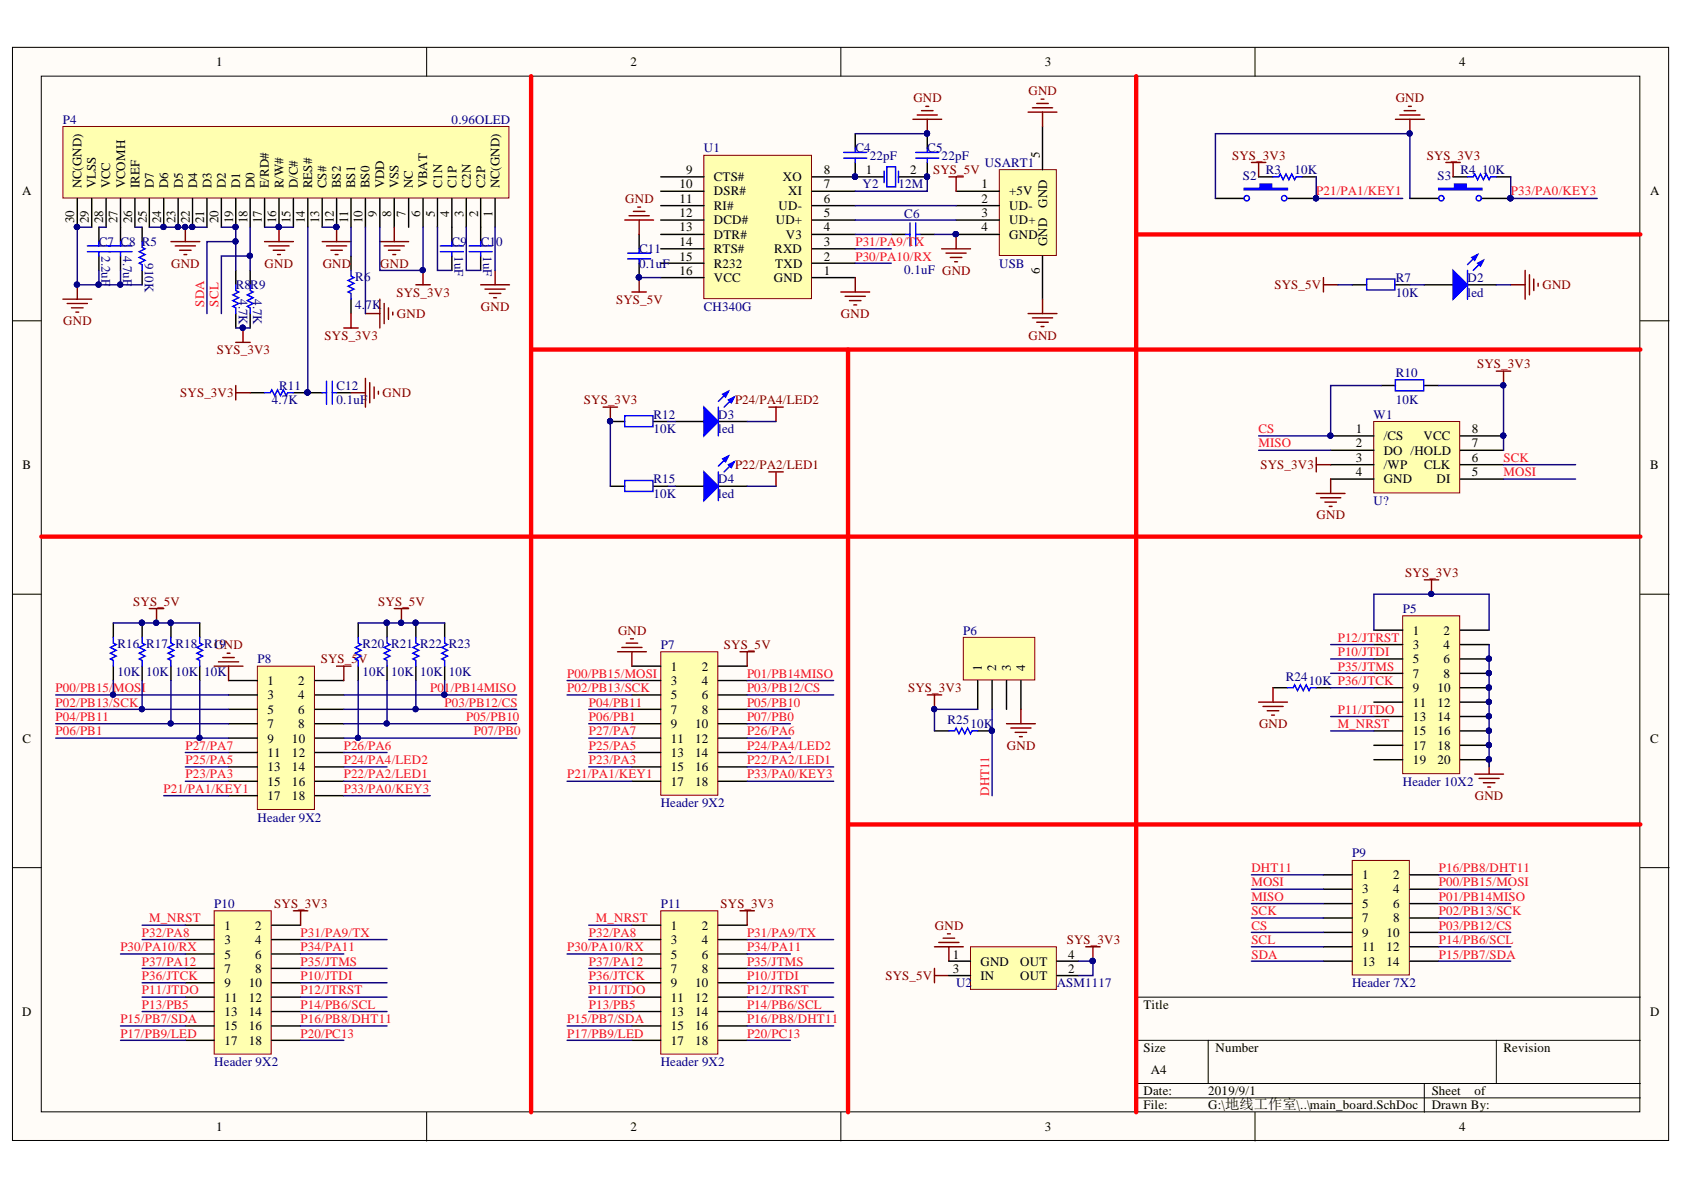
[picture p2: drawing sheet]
<svg xmlns="http://www.w3.org/2000/svg" width="297mm" height="210mm" viewBox="0 0 297 210" stroke-linecap="round" stroke-linejoin="round" font-family="sans-serif">
<defs><g id="words">
<g font-size="2.3">
<text x="38.1" y="11.7">1</text>
<text x="111.2" y="11.7">2</text>
<text x="184.3" y="11.7">3</text>
<text x="257.4" y="11.7">4</text>
<text x="183.4" y="27.9" transform="rotate(-90 183.4 27.9)">5</text>
<text x="3.9" y="34.5">A</text>
<text x="14.4" y="33.2" transform="rotate(-90 14.4 33.2)">NC(GND)</text>
<text x="16.9" y="33.2" transform="rotate(-90 16.9 33.2)">VLSS</text>
<text x="19.5" y="33.2" transform="rotate(-90 19.5 33.2)">VCC</text>
<text x="22.1" y="33.2" transform="rotate(-90 22.1 33.2)">VCOMH</text>
<text x="24.6" y="33.2" transform="rotate(-90 24.6 33.2)">IREF</text>
<text x="27.1" y="33.2" transform="rotate(-90 27.1 33.2)">D7</text>
<text x="29.7" y="33.2" transform="rotate(-90 29.7 33.2)">D6</text>
<text x="32.2" y="33.2" transform="rotate(-90 32.2 33.2)">D5</text>
<text x="34.8" y="33.2" transform="rotate(-90 34.8 33.2)">D4</text>
<text x="37.3" y="33.2" transform="rotate(-90 37.3 33.2)">D3</text>
<text x="39.8" y="33.2" transform="rotate(-90 39.8 33.2)">D2</text>
<text x="42.4" y="33.2" transform="rotate(-90 42.4 33.2)">D1</text>
<text x="44.9" y="33.2" transform="rotate(-90 44.9 33.2)">D0</text>
<text x="47.4" y="33.2" transform="rotate(-90 47.4 33.2)">E/RD#</text>
<text x="50" y="33.2" transform="rotate(-90 50 33.2)">R/W#</text>
<text x="52.5" y="33.2" transform="rotate(-90 52.5 33.2)">D/C#</text>
<text x="55.1" y="33.2" transform="rotate(-90 55.1 33.2)">RES#</text>
<text x="57.6" y="33.2" transform="rotate(-90 57.6 33.2)">CS#</text>
<text x="60.1" y="33.2" transform="rotate(-90 60.1 33.2)">BS2</text>
<text x="62.7" y="33.2" transform="rotate(-90 62.7 33.2)">BS1</text>
<text x="65.2" y="33.2" transform="rotate(-90 65.2 33.2)">BS0</text>
<text x="67.7" y="33.2" transform="rotate(-90 67.7 33.2)">VDD</text>
<text x="70.3" y="33.2" transform="rotate(-90 70.3 33.2)">VSS</text>
<text x="72.8" y="33.2" transform="rotate(-90 72.8 33.2)">NC</text>
<text x="75.4" y="33.2" transform="rotate(-90 75.4 33.2)">VBAT</text>
<text x="78" y="33.2" transform="rotate(-90 78 33.2)">C1N</text>
<text x="80.5" y="33.2" transform="rotate(-90 80.5 33.2)">C1P</text>
<text x="83" y="33.2" transform="rotate(-90 83 33.2)">C2N</text>
<text x="85.6" y="33.2" transform="rotate(-90 85.6 33.2)">C2P</text>
<text x="88.1" y="33.2" transform="rotate(-90 88.1 33.2)">NC(GND)</text>
<text x="119.8" y="33.2">10</text>
<text x="119.8" y="35.7">11</text>
<text x="121" y="30.7">9</text>
<text x="125.9" y="31.9">CTS#</text>
<text x="125.9" y="34.5">DSR#</text>
<text x="138.1" y="31.9">XO</text>
<text x="139" y="34.5">XI</text>
<text x="145.3" y="35.7">6</text>
<text x="145.3" y="33.2">7</text>
<text x="145.3" y="30.7">8</text>
<text x="152.7" y="30.7">1</text>
<text x="160.5" y="30.7">2</text>
<text x="173.1" y="35.7">2</text>
<text x="173.1" y="33.2">1</text>
<text x="178" y="34.5">+5V</text>
<text x="291.1" y="34.5">A</text>
<text x="13.1" y="39.3" transform="rotate(-90 13.1 39.3)">30</text>
<text x="15.6" y="39.3" transform="rotate(-90 15.6 39.3)">29</text>
<text x="18.2" y="39.3" transform="rotate(-90 18.2 39.3)">28</text>
<text x="20.7" y="39.3" transform="rotate(-90 20.7 39.3)">27</text>
<text x="23.3" y="39.3" transform="rotate(-90 23.3 39.3)">26</text>
<text x="25.9" y="39.3" transform="rotate(-90 25.9 39.3)">25</text>
<text x="28.4" y="39.3" transform="rotate(-90 28.4 39.3)">24</text>
<text x="31" y="39.3" transform="rotate(-90 31 39.3)">23</text>
<text x="33.5" y="39.3" transform="rotate(-90 33.5 39.3)">22</text>
<text x="36" y="39.3" transform="rotate(-90 36 39.3)">21</text>
<text x="38.6" y="39.3" transform="rotate(-90 38.6 39.3)">20</text>
<text x="41.1" y="39.3" transform="rotate(-90 41.1 39.3)">19</text>
<text x="43.6" y="39.3" transform="rotate(-90 43.6 39.3)">18</text>
<text x="46.2" y="39.3" transform="rotate(-90 46.2 39.3)">17</text>
<text x="48.7" y="39.3" transform="rotate(-90 48.7 39.3)">16</text>
<text x="51.3" y="39.3" transform="rotate(-90 51.3 39.3)">15</text>
<text x="53.8" y="39.3" transform="rotate(-90 53.8 39.3)">14</text>
<text x="56.3" y="39.3" transform="rotate(-90 56.3 39.3)">13</text>
<text x="58.9" y="39.3" transform="rotate(-90 58.9 39.3)">12</text>
<text x="61.4" y="39.3" transform="rotate(-90 61.4 39.3)">11</text>
<text x="63.9" y="39.3" transform="rotate(-90 63.9 39.3)">10</text>
<text x="66.5" y="38.2" transform="rotate(-90 66.5 38.2)">9</text>
<text x="69" y="38.2" transform="rotate(-90 69 38.2)">8</text>
<text x="71.5" y="38.2" transform="rotate(-90 71.5 38.2)">7</text>
<text x="74.1" y="38.2" transform="rotate(-90 74.1 38.2)">6</text>
<text x="76.7" y="38.2" transform="rotate(-90 76.7 38.2)">5</text>
<text x="79.2" y="38.2" transform="rotate(-90 79.2 38.2)">4</text>
<text x="81.8" y="38.2" transform="rotate(-90 81.8 38.2)">3</text>
<text x="84.3" y="38.2" transform="rotate(-90 84.3 38.2)">2</text>
<text x="86.9" y="38.2" transform="rotate(-90 86.9 38.2)">1</text>
<text x="119.8" y="38.3">12</text>
<text x="119.8" y="40.8">13</text>
<text x="125.9" y="37">RI#</text>
<text x="125.9" y="39.5">DCD#</text>
<text x="136.8" y="39.5">UD+</text>
<text x="137.3" y="37">UD-</text>
<text x="145.3" y="40.8">4</text>
<text x="145.3" y="38.3">5</text>
<text x="173.1" y="40.8">4</text>
<text x="173.1" y="38.3">3</text>
<text x="178" y="39.5">UD+</text>
<text x="178" y="37">UD-</text>
<text x="184.7" y="36.7" transform="rotate(-90 184.7 36.7)">GND</text>
<text x="119.8" y="43.4">14</text>
<text x="119.8" y="46">15</text>
<text x="125.9" y="42.1">DTR#</text>
<text x="125.9" y="44.7">RTS#</text>
<text x="125.9" y="47.2">R232</text>
<text x="136.6" y="44.7">RXD</text>
<text x="136.8" y="47.2">TXD</text>
<text x="138.6" y="42.1">V3</text>
<text x="145.3" y="46">2</text>
<text x="145.3" y="43.4">3</text>
<text x="178" y="42.1">GND</text>
<text x="184.7" y="43.4" transform="rotate(-90 184.7 43.4)">GND</text>
<text x="119.8" y="48.5">16</text>
<text x="125.9" y="49.8">VCC</text>
<text x="136.5" y="49.8">GND</text>
<text x="145.3" y="48.5">1</text>
<text x="183.4" y="48.3" transform="rotate(-90 183.4 48.3)">6</text>
<text x="239.2" y="76.4">1</text>
<text x="244.1" y="77.7">/CS</text>
<text x="251.1" y="77.7">VCC</text>
<text x="259.6" y="76.4">8</text>
<text x="4" y="82.7">B</text>
<text x="239.2" y="78.9">2</text>
<text x="239.2" y="81.5">3</text>
<text x="239.2" y="84">4</text>
<text x="244.1" y="80.2">DO /HOLD</text>
<text x="244.1" y="82.7">/WP</text>
<text x="251.2" y="82.7">CLK</text>
<text x="259.6" y="84">5</text>
<text x="259.6" y="81.5">6</text>
<text x="259.6" y="78.9">7</text>
<text x="291.1" y="82.7">B</text>
<text x="244.1" y="85.3">GND</text>
<text x="253.4" y="85.3">DI</text>
<text x="249.2" y="112">1</text>
<text x="254.6" y="112">2</text>
<text x="118.3" y="118.3">1</text>
<text x="123.8" y="118.3">2</text>
<text x="173.2" y="118.3" transform="rotate(-90 173.2 118.3)">1</text>
<text x="175.7" y="118.3" transform="rotate(-90 175.7 118.3)">2</text>
<text x="178.3" y="118.3" transform="rotate(-90 178.3 118.3)">3</text>
<text x="180.8" y="118.3" transform="rotate(-90 180.8 118.3)">4</text>
<text x="249.2" y="114.5">3</text>
<text x="249.2" y="117">5</text>
<text x="249.2" y="119.6">7</text>
<text x="254.6" y="114.5">4</text>
<text x="254.6" y="117">6</text>
<text x="254.6" y="119.6">8</text>
<text x="47.2" y="120.8">1</text>
<text x="47.2" y="123.4">3</text>
<text x="47.2" y="125.9">5</text>
<text x="52.6" y="120.8">2</text>
<text x="52.6" y="123.4">4</text>
<text x="52.6" y="125.9">6</text>
<text x="118.3" y="120.8">3</text>
<text x="118.3" y="123.4">5</text>
<text x="118.3" y="125.9">7</text>
<text x="123.8" y="120.8">4</text>
<text x="123.8" y="123.4">6</text>
<text x="123.8" y="125.9">8</text>
<text x="249.2" y="122.1">9</text>
<text x="249.2" y="124.6">11</text>
<text x="253.5" y="122.1">10</text>
<text x="253.5" y="124.6">12</text>
<text x="4" y="131">C</text>
<text x="47.2" y="128.4">7</text>
<text x="47.2" y="131">9</text>
<text x="51.5" y="131">10</text>
<text x="52.6" y="128.4">8</text>
<text x="118.3" y="128.4">9</text>
<text x="118.3" y="131">11</text>
<text x="122.6" y="128.4">10</text>
<text x="122.6" y="131">12</text>
<text x="249.2" y="127.2">13</text>
<text x="249.2" y="129.7">15</text>
<text x="253.5" y="127.2">14</text>
<text x="253.5" y="129.7">16</text>
<text x="291.1" y="131">C</text>
<text x="47.2" y="133.5">11</text>
<text x="47.2" y="136">13</text>
<text x="51.5" y="133.5">12</text>
<text x="51.5" y="136">14</text>
<text x="118.3" y="133.5">13</text>
<text x="118.3" y="136">15</text>
<text x="122.6" y="133.5">14</text>
<text x="122.6" y="136">16</text>
<text x="249.2" y="132.2">17</text>
<text x="249.2" y="134.8">19</text>
<text x="253.5" y="132.2">18</text>
<text x="253.5" y="134.8">20</text>
<text x="47.2" y="138.6">15</text>
<text x="47.2" y="141.1">17</text>
<text x="51.5" y="138.6">16</text>
<text x="51.5" y="141.1">18</text>
<text x="118.3" y="138.6">17</text>
<text x="122.6" y="138.6">18</text>
<text x="240.3" y="155.1">1</text>
<text x="245.8" y="155.1">2</text>
<text x="240.3" y="157.6">3</text>
<text x="240.3" y="160.1">5</text>
<text x="245.8" y="157.6">4</text>
<text x="245.8" y="160.1">6</text>
<text x="39.6" y="164">1</text>
<text x="39.6" y="166.5">3</text>
<text x="45" y="164">2</text>
<text x="45" y="166.5">4</text>
<text x="118.3" y="164">1</text>
<text x="118.3" y="166.5">3</text>
<text x="123.8" y="164">2</text>
<text x="123.8" y="166.5">4</text>
<text x="240.3" y="162.7">7</text>
<text x="240.3" y="165.3">9</text>
<text x="240.3" y="167.8">11</text>
<text x="244.6" y="165.3">10</text>
<text x="244.6" y="167.8">12</text>
<text x="245.8" y="162.7">8</text>
<text x="39.6" y="169.1">5</text>
<text x="39.6" y="171.6">7</text>
<text x="45" y="169.1">6</text>
<text x="45" y="171.6">8</text>
<text x="118.3" y="169.1">5</text>
<text x="118.3" y="171.6">7</text>
<text x="123.8" y="169.1">6</text>
<text x="123.8" y="171.6">8</text>
<text x="168" y="169.1">1</text>
<text x="168" y="171.6">3</text>
<text x="172.9" y="170.3">GND</text>
<text x="172.9" y="172.9">IN</text>
<text x="180" y="170.3">OUT</text>
<text x="180" y="172.9">OUT</text>
<text x="188.4" y="169.1">4</text>
<text x="188.4" y="171.6">2</text>
<text x="240.3" y="170.3">13</text>
<text x="244.6" y="170.3">14</text>
<text x="3.9" y="179.2">D</text>
<text x="39.6" y="174.1">9</text>
<text x="39.6" y="176.7">11</text>
<text x="39.6" y="179.2">13</text>
<text x="43.9" y="174.1">10</text>
<text x="43.9" y="176.7">12</text>
<text x="43.9" y="179.2">14</text>
<text x="118.3" y="174.1">9</text>
<text x="118.3" y="176.7">11</text>
<text x="118.3" y="179.2">13</text>
<text x="122.6" y="174.1">10</text>
<text x="122.6" y="176.7">12</text>
<text x="122.6" y="179.2">14</text>
<text x="201.7" y="177.9">Title</text>
<text x="291.1" y="179.2">D</text>
<text x="39.6" y="181.8">15</text>
<text x="39.6" y="184.3">17</text>
<text x="43.9" y="181.8">16</text>
<text x="43.9" y="184.3">18</text>
<text x="118.3" y="181.8">15</text>
<text x="118.3" y="184.3">17</text>
<text x="122.6" y="181.8">16</text>
<text x="122.6" y="184.3">18</text>
<text x="201.7" y="185.6">Size</text>
<text x="214.4" y="185.6">Number</text>
<text x="265.2" y="185.6">Revision</text>
<text x="203" y="189.4">A4</text>
<text x="201.7" y="193.2">Date:</text>
<text x="201.7" y="195.7">File:</text>
<text x="213.1" y="193.2">2019/9/1</text>
<text x="213.1" y="195.7">G:\地线工作室\..\main_board.SchDoc</text>
<text x="252.5" y="193.2">Sheet</text>
<text x="252.5" y="195.7">Drawn By:</text>
<text x="260.1" y="193.2">of</text>
<text x="38.1" y="199.5">1</text>
<text x="111.2" y="199.5">2</text>
<text x="184.3" y="199.5">3</text>
<text x="257.4" y="199.5">4</text>
</g>
<g font-size="2.3" fill="#800000">
<text x="181.4" y="16.7">GND</text>
<text x="161.1" y="18">GND</text>
<text x="246.2" y="18">GND</text>
<text x="217.3" y="28.1">SYS_3V3</text>
<text x="251.7" y="28.1">SYS_3V3</text>
<text x="110.3" y="35.7">GND</text>
<text x="164.6" y="30.7">SYS_5V</text>
<text x="30.2" y="47.2">GND</text>
<text x="46.7" y="47.2">GND</text>
<text x="56.9" y="47.2">GND</text>
<text x="67.1" y="47.2">GND</text>
<text x="69.9" y="52.3">SYS_3V3</text>
<text x="108.7" y="53.6">SYS_5V</text>
<text x="224.8" y="51">SYS_5V</text>
<text x="272.1" y="51">GND</text>
<text x="11.2" y="57.4">GND</text>
<text x="57.3" y="59.9">SYS_3V3</text>
<text x="70" y="56.1">GND</text>
<text x="84.8" y="54.8">GND</text>
<text x="148.3" y="56.1">GND</text>
<text x="181.4" y="59.9">GND</text>
<text x="38.2" y="62.4">SYS_3V3</text>
<text x="260.6" y="65">SYS_3V3</text>
<text x="31.8" y="70.1">SYS_3V3</text>
<text x="67.5" y="70.1">GND</text>
<text x="103" y="71.3">SYS_3V3</text>
<text x="129.6" y="71.3">P24/PA4/LED2</text>
<text x="129.6" y="82.7">P22/PA2/LED1</text>
<text x="222.3" y="82.7">SYS_3V3</text>
<text x="232.2" y="91.6">GND</text>
<text x="247.9" y="101.7">SYS_3V3</text>
<text x="23.5" y="106.9">SYS_5V</text>
<text x="66.7" y="106.9">SYS_5V</text>
<text x="109" y="112">GND</text>
<text x="56.6" y="117">SYS_5V</text>
<text x="127.7" y="114.5">SYS_5V</text>
<text x="160.2" y="122.1">SYS_3V3</text>
<text x="222.1" y="128.4">GND</text>
<text x="177.6" y="132.2">GND</text>
<text x="260.1" y="141.1">GND</text>
<text x="48.4" y="160.1">SYS_3V3</text>
<text x="127.1" y="160.1">SYS_3V3</text>
<text x="164.9" y="164">GND</text>
<text x="188.2" y="166.5">SYS_3V3</text>
<text x="156.2" y="172.9">SYS_5V</text>
</g>
<g font-size="2.3" fill="#000080">
<text x="11.1" y="21.8">P4</text>
<text x="79.7" y="21.8">0.96OLED</text>
<text x="124.2" y="26.9">U1</text>
<text x="150.9" y="26.9">C4</text>
<text x="153.4" y="28.1">22pF</text>
<text x="163.6" y="26.9">C5</text>
<text x="166.1" y="28.1">22pF</text>
<text x="173.7" y="29.4">USART1</text>
<text x="152.1" y="33.2">Y2</text>
<text x="158.5" y="33.2">12M</text>
<text x="219.2" y="31.7">S2</text>
<text x="223.3" y="30.7">R3</text>
<text x="228.3" y="30.7">10K</text>
<text x="253.5" y="31.7">S3</text>
<text x="257.6" y="30.7">R4</text>
<text x="261.4" y="30.7">10K</text>
<text x="159.5" y="38.5">C6</text>
<text x="17.4" y="43.4">C7 C8 R5</text>
<text x="17.9" y="45.1" transform="rotate(90 17.9 45.1)">2.2uF</text>
<text x="21.7" y="45.1" transform="rotate(90 21.7 45.1)">4.7uF</text>
<text x="25.5" y="46.4" transform="rotate(90 25.5 46.4)">910K</text>
<text x="79.7" y="43.4">C9</text>
<text x="80.2" y="45.1" transform="rotate(90 80.2 45.1)">1uF</text>
<text x="84.8" y="43.4">C1</text>
<text x="85.2" y="45.1" transform="rotate(90 85.2 45.1)">1uF</text>
<text x="87.5" y="43.4">0</text>
<text x="112.7" y="47.2">0.1uF</text>
<text x="112.7" y="44.7">C11</text>
<text x="176.2" y="47.2">USB</text>
<text x="41.6" y="51">R8R9</text>
<text x="42.1" y="52.8" transform="rotate(90 42.1 52.8)">4.7K</text>
<text x="44.7" y="52.8" transform="rotate(90 44.7 52.8)">4.7K</text>
<text x="62.7" y="49.5">R6</text>
<text x="159.5" y="48.3">0.1uF GND</text>
<text x="246.2" y="52.3">10K</text>
<text x="246.2" y="49.8">R7</text>
<text x="258.9" y="49.8">D2</text>
<text x="258.9" y="52.3">l</text>
<text x="259.6" y="52.3">ed</text>
<text x="62.7" y="54.6">4.7K</text>
<text x="124.2" y="54.8">CH340G</text>
<text x="48" y="71.3">4.7K</text>
<text x="49.2" y="68.8">R11</text>
<text x="59.4" y="71.3">0.1uF</text>
<text x="59.4" y="68.8">C12</text>
<text x="246.2" y="71.3">10K</text>
<text x="246.2" y="66.5">R10</text>
<text x="115.3" y="76.4">10K</text>
<text x="115.3" y="73.9">R12</text>
<text x="126.7" y="73.9">D3</text>
<text x="126.7" y="76.4">l</text>
<text x="127.4" y="76.4">ed</text>
<text x="242.3" y="73.9">W1</text>
<text x="115.3" y="87.8">10K</text>
<text x="115.3" y="85.3">R15</text>
<text x="126.7" y="85.3">D4</text>
<text x="126.7" y="87.8">l</text>
<text x="127.4" y="87.8">ed</text>
<text x="242.3" y="89.1">U?</text>
<text x="169.9" y="112">P6</text>
<text x="247.5" y="108.2">P5</text>
<text x="20.7" y="119.3">10K</text>
<text x="20.7" y="114.2">R16 R17 R18 R1G9ND</text>
<text x="25.8" y="119.3">10K</text>
<text x="31" y="119.3">10K</text>
<text x="36" y="119.3">10K</text>
<text x="45.4" y="117">P8</text>
<text x="63.9" y="119.3">10K</text>
<text x="63.9" y="114.2">R20 R21 R22 R23</text>
<text x="69" y="119.3">10K</text>
<text x="74.1" y="119.3">10K</text>
<text x="79.2" y="119.3">10K</text>
<text x="116.5" y="114.5">P7</text>
<text x="226.8" y="120.1">R24</text>
<text x="230.9" y="120.8">10K P36/JTCK</text>
<text x="167.1" y="127.7">R25</text>
<text x="171.2" y="128.4">10K</text>
<text x="116.5" y="142.4">Header 9X2</text>
<text x="247.5" y="138.6">Header 10X2</text>
<text x="45.4" y="144.9">Header 9X2</text>
<text x="238.5" y="151.2">P9</text>
<text x="37.8" y="160.1">P10</text>
<text x="116.5" y="160.1">P11</text>
<text x="168.6" y="174.1">U2</text>
<text x="186.4" y="174.1">ASM1117</text>
<text x="238.5" y="174.1">Header 7X2</text>
<text x="37.8" y="188.1">Header 9X2</text>
<text x="116.5" y="188.1">Header 9X2</text>
</g>
<g font-size="2.3" fill="#ee0e22">
<text x="232.1" y="34.5">P21/PA1/KEY1</text>
<text x="266.5" y="34.5">P33/PA0/KEY3</text>
<text x="150.9" y="46">P30/PA10/RX</text>
<text x="150.9" y="43.4">P31/PA9/TX</text>
<text x="36" y="54.1" transform="rotate(-90 36 54.1)">SDA</text>
<text x="38.6" y="54.1" transform="rotate(-90 38.6 54.1)">SCL</text>
<text x="222" y="76.4">CS</text>
<text x="222" y="78.9">MISO</text>
<text x="265.2" y="81.5">SCK</text>
<text x="265.2" y="84">MOSI</text>
<text x="236" y="113.2">P12/JTRST</text>
<text x="100" y="119.6">P00/PB15/MOSI</text>
<text x="131.8" y="119.6">P01/PB14MISO</text>
<text x="236" y="118.3">P35/JTMS</text>
<text x="236" y="115.8">P10/JTDI</text>
<text x="9.8" y="122.1">P00/PB15/MOSI</text>
<text x="9.8" y="124.6">P02/PB13/SCK</text>
<text x="75.9" y="122.1">P01/PB14MISO</text>
<text x="78.4" y="124.6">P03/PB12/CS</text>
<text x="100" y="122.1">P02/PB13/SCK</text>
<text x="103.9" y="124.6">P04/PB11</text>
<text x="131.8" y="122.1">P03/PB12/CS</text>
<text x="131.8" y="124.6">P05/PB10</text>
<text x="236" y="125.9">P11/JTDO</text>
<text x="9.8" y="127.2">P04/PB11</text>
<text x="9.8" y="129.7">P06/PB1</text>
<text x="82.2" y="127.2">P05/PB10</text>
<text x="83.6" y="129.7">P07/PB0</text>
<text x="103.9" y="127.2">P06/PB1</text>
<text x="103.9" y="129.7">P27/PA7</text>
<text x="131.8" y="127.2">P07/PB0</text>
<text x="131.8" y="129.7">P26/PA6</text>
<text x="236" y="128.4">M_NRST</text>
<text x="32.7" y="132.2">P27/PA7</text>
<text x="32.7" y="134.8">P25/PA5</text>
<text x="32.7" y="137.3">P23/PA3</text>
<text x="60.6" y="132.2">P26/PA6</text>
<text x="60.6" y="134.8">P24/PA4/LED2</text>
<text x="60.6" y="137.3">P22/PA2/LED1</text>
<text x="100" y="137.3">P21/PA1/KEY1</text>
<text x="103.9" y="132.2">P25/PA5</text>
<text x="103.9" y="134.8">P23/PA3</text>
<text x="131.8" y="132.2">P24/PA4/LED2</text>
<text x="131.8" y="134.8">P22/PA2/LED1</text>
<text x="131.8" y="137.3">P33/PA0/KEY3</text>
<text x="28.8" y="139.8">P21/PA1/KEY1</text>
<text x="60.6" y="139.8">P33/PA0/KEY3</text>
<text x="174.5" y="140.3" transform="rotate(-90 174.5 140.3)">DHT11</text>
<text x="220.7" y="153.8">DHT11</text>
<text x="253.8" y="153.8">P16/PB8/DHT11</text>
<text x="220.7" y="156.3">MOSI</text>
<text x="220.7" y="158.9">MISO</text>
<text x="220.7" y="161.4">SCK</text>
<text x="253.8" y="156.3">P00/PB15/MOSI</text>
<text x="253.8" y="158.9">P01/PB14MISO</text>
<text x="253.8" y="161.4">P02/PB13/SCK</text>
<text x="21.2" y="167.8">P30/PA10/RX</text>
<text x="25" y="165.3">P32/PA8</text>
<text x="26.3" y="162.7">M_NRST</text>
<text x="53" y="165.3">P31/PA9/TX</text>
<text x="53" y="167.8">P34/PA11</text>
<text x="100" y="167.8">P30/PA10/RX</text>
<text x="103.9" y="165.3">P32/PA8</text>
<text x="105.1" y="162.7">M_NRST</text>
<text x="131.8" y="165.3">P31/PA9/TX</text>
<text x="131.8" y="167.8">P34/PA11</text>
<text x="220.7" y="164">CS</text>
<text x="220.7" y="166.5">SCL</text>
<text x="253.8" y="166.5">P14/PB6/SCL</text>
<text x="253.8" y="164">P03/PB12/CS</text>
<text x="25" y="170.3">P37/PA12</text>
<text x="25" y="172.9">P36/JTCK</text>
<text x="53" y="170.3">P35/JTMS</text>
<text x="53" y="172.9">P10/JTDI</text>
<text x="103.9" y="170.3">P37/PA12</text>
<text x="103.9" y="172.9">P36/JTCK</text>
<text x="131.8" y="170.3">P35/JTMS</text>
<text x="131.8" y="172.9">P10/JTDI</text>
<text x="220.7" y="169.1">SDA</text>
<text x="253.8" y="169.1">P15/PB7/SDA</text>
<text x="25" y="175.4">P11/JTDO</text>
<text x="25" y="177.9">P13/PB5</text>
<text x="53" y="175.4">P12/JTRST</text>
<text x="53" y="177.9">P14/PB6/SCL</text>
<text x="103.9" y="175.4">P11/JTDO</text>
<text x="103.9" y="177.9">P13/PB5</text>
<text x="131.8" y="175.4">P12/JTRST</text>
<text x="131.8" y="177.9">P14/PB6/SCL</text>
<text x="21.2" y="180.5">P15/PB7/SDA</text>
<text x="21.2" y="183">P17/PB9/LED</text>
<text x="53" y="180.5">P16/PB8/DHT11</text>
<text x="53" y="183">P20/PC13</text>
<text x="100" y="180.5">P15/PB7/SDA</text>
<text x="100" y="183">P17/PB9/LED</text>
<text x="131.8" y="180.5">P16/PB8/DHT11</text>
<text x="131.8" y="183">P20/PC13</text>
</g>
</g></defs>
<g fill="#fffcf8" stroke="#000" stroke-width=".18">
<path d="M2.2 8.4h292.1v192.8h-292.1z"/>
<path d="M7.3 13.4h281.9v182.7h-281.9z"/>
</g>
<g fill="none" stroke="#000" stroke-width=".18">
<path d="M75.3 8.4v5M148.3 8.4v5M221.4 8.4v5M2.2 56.6h5.1M289.3 56.6h5.1M2.2 104.8h5.1M289.3 104.8h5.1M2.2 153h5.1M289.3 153h5.1M289.3 175.9h-88.9v20.3M75.3 196.2v5.1M148.3 196.2v5.1"/>
<path d="M200.4 183.5h88.9M200.4 191.1h88.9M200.4 193.7h88.9M213.1 183.5v7.6M221.4 196.2v5.1M251.2 191.1v5.1M263.9 183.5v7.6"/>
</g>
<path d="M11.1 22.3h78.7v12.6h-78.7z" fill="#ffffb0" stroke="#800000" stroke-width=".18"/>
<g fill="none" stroke="#000" stroke-width=".25">
<path d="M13.6 35v5.1M16.2 35v5.1M18.7 35v5.1M21.3 35v7.6M23.8 35v5.1M26.3 35v5.1M28.9 35v5.1M31.4 35v5.1M34 35v5.1M36.5 35v5.1M39 35v5.1M41.6 35v5.1"/>
<path d="M44.1 35v5.1M46.7 35v5.1M49.2 35v5.1M51.8 35v5.1M54.3 35v5.1M56.8 35v5.1M59.4 35v5.1M61.9 35v5.1M64.5 35v5.1M67 35v5.1M69.5 35v5.1M72.1 35v5.1"/>
<path d="M74.6 35v5.1M77.2 35v5.1M79.7 35v7.6M82.2 35v5.1M84.8 35v7.6M87.3 35v5.1M17.4 40.1v2.5M17.4 45.2v2.5M21.3 45.2v2.5M25.1 40.1v2.5M25.1 47.7v2.5M41.6 47.7v2.5"/>
<path d="M41.6 55.3v2.6M44.1 47.7v2.5M44.1 55.3v2.6M61.9 45.2v2.5M61.9 52.8v2.5M79.7 45.2v2.5M84.8 45.2v2.5"/>
</g>
<g fill="#000080" stroke="#000080" stroke-width=".18">
<circle cx="59.3" cy="40" r=".46"/>
<circle cx="49.2" cy="40" r=".46"/>
<circle cx="41.5" cy="40" r=".46"/>
<circle cx="33.9" cy="40" r=".46"/>
<circle cx="31.4" cy="40" r=".46"/>
<circle cx="28.8" cy="40" r=".46"/>
<circle cx="13.6" cy="40" r=".46"/>
<circle cx="74.6" cy="47.6" r=".46"/>
<circle cx="42.8" cy="57.8" r=".46"/>
<circle cx="32.6" cy="40" r=".46"/>
<circle cx="13.6" cy="50.2" r=".47"/>
</g>
<g fill="none" stroke="#00f" stroke-width=".25">
<path d="M15.4 43.4h7.9M15.4 44.4h7.9M17.4 42.6v.8M17.4 44.4v.8M21.3 42.6v.8M21.3 44.4v.8M25.1 42.6v1l.5 .3-1 .5 1 .5-1 .5 1 .5-1 .5 .5 .3v1M41.6 50.2v1.1l.5 .2-1 .5 1 .5-1 .5 1 .5-1 .5 .5 .3v1M44.1 50.2v1.1l.5 .2-1 .5 1 .5-1 .5 1 .5-1 .5 .5 .3v1M61.9 47.7v1l.5 .3-1 .5 1 .5-1 .5 1 .5-1 .5 .5 .3v1M77.7 43.4h4M77.7 44.4h4"/>
<path d="M79.7 42.6v.8M79.7 44.4v.8M82.8 43.4h4M82.8 44.4h4M84.8 42.6v.8M84.8 44.4v.8"/>
</g>
<g fill="none" stroke="#800000" stroke-width=".25">
<path d="M11.1 52.8h5.1M11.9 53.5h3.5M12.6 54.3h2.1M13.4 55.1h.5M13.6 50.2v2.6M30.2 42.6h5M30.9 43.4h3.6M31.7 44.1h2M32.4 44.9h.5M32.7 40.1v2.5M42.9 57.9v2.5M56.8 42.6h5.1"/>
<path d="M57.6 43.4h3.6M58.4 44.1h2M59.1 44.9h.5M59.4 40.1v2.5M60.6 57.9h2.6M61.9 55.3v2.6M64.5 55.3h2.5M67 42.6h5.1M67 52.8v5.1M67.8 43.4h3.5M67.8 53.5v3.6M68.5 44.1h2.1"/>
<path d="M68.5 54.3v2M69.3 44.9h.5M69.3 55.1v.5M69.5 40.1v2.5M73.4 50.2h2.5M74.6 47.7v2.5M84.8 50.2h5.1M85.5 51h3.6M86.3 51.8h2M87.1 52.5h.5M87.3 47.7v2.5M41.6 60.4h2.5"/>
</g>
<path d="M124.1 27.4h19v25.3h-19z" fill="#ffffb0" stroke="#800000" stroke-width=".18"/>
<g fill="none" stroke="#000" stroke-width=".25">
<path d="M116.5 38.8h7.7M116.5 36.3h7.7M116.5 33.7h7.7M116.5 31.2h7.7M143.2 38.8h7.7M143.2 36.3h7.7M143.2 33.7h7.7M143.2 31.2h7.7M116.5 49h7.7M116.5 46.4h7.7M116.5 43.9h7.7M116.5 41.4h7.7"/>
<path d="M143.2 49h7.7M143.2 46.4h7.7M143.2 43.9h7.7M143.2 41.4h7.7"/>
</g>
<circle cx="150.8" cy="31.2" r=".46" fill="#000080" stroke="#000080" stroke-width=".18"/>
<path d="M176.3 29.9h10v15.2h-10z" fill="#ffffb0" stroke="#800000" stroke-width=".18"/>
<g fill="none" stroke="#000" stroke-width=".25">
<path d="M150.9 23.6v2.5M150.9 28.7v2.5h5M163.6 23.6v2.5M163.6 28.7v2.5h-5.1M168.6 38.8h7.7M168.6 36.3h7.7M168.6 33.7h7.7M183.9 22.3v7.6M112.7 41.4v2.5M112.7 46.4v2.6M157.2 41.4h2.5M162.3 41.4h2.5"/>
<path d="M168.6 41.4h7.7M183.9 45.2v7.6"/>
</g>
<g fill="#000080" stroke="#000080" stroke-width=".18">
<circle cx="168.6" cy="41.3" r=".46"/>
<circle cx="163.5" cy="23.5" r=".46"/>
<circle cx="163.5" cy="31.2" r=".46"/>
<circle cx="150.8" cy="31.2" r=".46"/>
<circle cx="112.7" cy="48.9" r=".46"/>
</g>
<g fill="none" stroke="#00f" stroke-width=".25">
<path d="M148.8 27.9h4.1M148.8 26.9h4.1M150.9 26.1v.8M150.9 27.9v.8M155.9 30.2v2M156.4 29.4h1.6v3.6h-1.6zM158.5 30.2v2M160.5 39.3v4.1M161.5 39.3v4.1M161.5 27.9h4.1M161.5 26.9h4.1M163.6 26.1v.8"/>
<path d="M163.6 27.9v.8M110.7 45.7h4.1M110.7 44.7h4.1M112.7 43.9v.8M112.7 45.7v.7M159.7 41.4h.8M161.5 41.4h.8"/>
</g>
<g fill="none" stroke="#800000" stroke-width=".25">
<path d="M162.5 19.5h2.1M163.3 18.8h.5M181.3 19.8h5.1M182.1 19h3.6M182.9 18.3h2M183.6 17.5h.5M183.9 19.8v2.5M110.2 38.8h5.1M111 38.1h3.5M111.7 37.3h2.1M112.5 36.5h.5M112.7 38.8v2.6"/>
<path d="M161 21h5.1M161.8 20.3h3.5M163.6 21v2.6M167.4 31.2h2.5M168.6 31.2v2.5M111.5 51.5h2.5M112.7 49v2.5M148.3 51.5h5.1M149.1 52.3h3.5M149.8 53h2.1M150.6 53.8h.5M150.9 49v2.5"/>
<path d="M166.1 43.9h5.1M166.9 44.7h3.5M167.6 45.4h2.1M168.4 46.2h.5M168.6 41.4v2.5M181.3 55.3h5.1M182.1 56.1h3.6M182.9 56.8h2M183.6 57.6h.5M183.9 52.8v2.5"/>
</g>
<path d="M45.4 117.5h10.1v25.3h-10.1z" fill="#ffffb0" stroke="#800000" stroke-width=".18"/>
<g fill="none" stroke="#000" stroke-width=".25">
<path d="M40.3 120h5.1M40.3 122.6h5.1M40.3 125.1h5.1M40.3 127.7h5.1M40.3 130.2h5.1M40.3 132.7h5.1M40.3 135.3h5.1M40.3 137.8h5.1M55.6 120h5M55.6 122.6h5M55.6 125.1h5M55.6 127.7h5"/>
<path d="M55.6 130.2h5M55.6 132.7h5M55.6 135.3h5M55.6 137.8h5M40.3 140.3h5.1M55.6 140.3h5"/>
</g>
<path d="M37.8 160.7h10v25.2h-10z" fill="#ffffb0" stroke="#800000" stroke-width=".18"/>
<g fill="none" stroke="#000" stroke-width=".25">
<path d="M248.7 35h5.1M261.4 35h5.1M32.7 163.2h5.1M32.7 165.7h5.1M32.7 168.3h5.1M32.7 170.8h5.1M32.7 173.3h5.1M32.7 175.9h5.1M32.7 178.4h5.1M47.9 163.2h5.1M47.9 165.7h5.1M47.9 168.3h5.1"/>
<path d="M47.9 170.8h5.1M47.9 173.3h5.1M47.9 175.9h5.1M47.9 178.4h5.1M32.7 181h5.1M32.7 183.5h5.1M47.9 181h5.1M47.9 183.5h5.1"/>
</g>
<path d="M46.7 42.6h5.1M47.4 43.4h3.6M48.2 44.1h2M49 44.9h.5M49.2 40.1v2.5" fill="none" stroke="#800000" stroke-width=".25"/>
<g fill="#000080" stroke="#000080" stroke-width=".18">
<circle cx="49.2" cy="40" r=".46"/>
<circle cx="266.4" cy="35" r=".47"/>
</g>
<path d="M253.8 33.2h2.8v-.7h2v.7h2.8v.3h-7.6z" fill-rule="evenodd" fill="#00f"/>
<g fill="none" stroke="#00f" stroke-width=".25">
<path d="M253.8 33.2h2.8v-.7h2v.7h2.8v.3h-7.6z"/>
<circle cx="254.2" cy="35" r=".46"/>
<circle cx="260.8" cy="35" r=".46"/>
</g>
<g fill="#000080" stroke="#000080" stroke-width=".18">
<circle cx="266.4" cy="35" r=".47"/>
<circle cx="232.1" cy="35" r=".46"/>
</g>
<path d="M214.4 35h5.1M227.1 35h5.1" fill="none" stroke="#000" stroke-width=".25"/>
<path d="M219.5 33.2h2.8v-.7h2v.7h2.8v.3h-7.6z" fill-rule="evenodd" fill="#00f"/>
<g fill="none" stroke="#00f" stroke-width=".25">
<path d="M219.5 33.2h2.8v-.7h2v.7h2.8v.3h-7.6zM224.5 31.2h1.1l.2-.5 .5 1 .5-1 .5 1 .6-1 .5 1 .2-.5h1M258.9 31.2h1l.2-.5 .5 1 .5-1 .5 1 .6-1 .5 1 .2-.5h1M241.1 49.2h4.9v1.9h-4.9z"/>
<circle cx="219.9" cy="35" r=".47"/>
<circle cx="226.5" cy="35" r=".47"/>
</g>
<g fill="#000080" stroke="#000080" stroke-width=".18">
<circle cx="232.1" cy="35" r=".46"/>
<circle cx="266.4" cy="35" r=".47"/>
<circle cx="248.6" cy="23.5" r=".46"/>
</g>
<path d="M222 31.2h2.5M229.6 31.2h2.6M256.3 31.2h2.6M263.9 31.2h2.6M238.5 50.2h2.6M246.1 50.2h2.6M251.2 50.2h5.1M258.9 50.2h5" fill="none" stroke="#000" stroke-width=".25"/>
<path d="M247.7 19.5h2M248.4 18.8h.5M220.7 28.7h2.6M222 28.7v2.5M246.1 21h5.1M246.9 20.3h3.6M248.7 21v2.6M255 28.7h2.6M256.3 28.7v2.5M233.4 49v2.5M233.4 50.2h2.6" fill="none" stroke="#800000" stroke-width=".25"/>
<path d="M256.3 47.7l2.6 2.5-2.6 2.6z" fill="#00f"/>
<path d="M256.3 47.7l2.6 2.5-2.6 2.6zM260.6 44.9l-1.7 1.8M261.6 45.9l-1.7 1.8" fill="none" stroke="#00f" stroke-width=".25"/>
<path d="M260.6 46.4l1-.5-.5 1z" fill="#00f"/>
<path d="M260.6 46.4l1-.5-.5 1z" fill="none" stroke="#00f" stroke-width=".25"/>
<path d="M259.6 45.4l1-.5-.5 1z" fill="#00f"/>
<path d="M258.9 47.7v5.1M259.6 45.4l1-.5-.5 1z" fill="none" stroke="#00f" stroke-width=".25"/>
<g fill="none" stroke="#800000" stroke-width=".25">
<path d="M266.5 50.2h2.5M269 47.7v5.1M269.8 48.5v3.5M270.5 49.2v2.1M271.3 50v.5M37.8 117.5h5.1M38.5 116.7h3.6M39.3 116h2M40.1 115.2h.5M40.3 117.5v2.5M59.4 117.5h2.5M60.6 117.5v2.5"/>
<path d="M51.8 160.7h2.5M53 160.7v2.5"/>
</g>
<path d="M200.4 13.4v182.8M7.3 94.7h282" fill="none" stroke="#f00" stroke-width=".76"/>
<path d="M116.5 115h10.1v25.3h-10.1z" fill="#ffffb0" stroke="#800000" stroke-width=".18"/>
<g fill="none" stroke="#000" stroke-width=".25">
<path d="M111.5 117.5h5M126.7 117.5h5.1M111.5 120h5M111.5 122.6h5M111.5 125.1h5M111.5 127.7h5M111.5 130.2h5M111.5 132.7h5M111.5 135.3h5M111.5 137.8h5M126.7 120h5.1M126.7 122.6h5.1"/>
<path d="M126.7 125.1h5.1M126.7 127.7h5.1M126.7 130.2h5.1M126.7 132.7h5.1M126.7 135.3h5.1M126.7 137.8h5.1"/>
</g>
<path d="M116.5 160.7h10.1v25.2h-10.1z" fill="#ffffb0" stroke="#800000" stroke-width=".18"/>
<g fill="none" stroke="#000" stroke-width=".25">
<path d="M111.5 163.2h5M111.5 165.7h5M111.5 168.3h5M111.5 170.8h5M111.5 173.3h5M111.5 175.9h5M111.5 178.4h5M126.7 163.2h5.1M126.7 165.7h5.1M126.7 168.3h5.1M126.7 170.8h5.1M126.7 173.3h5.1"/>
<path d="M126.7 175.9h5.1M126.7 178.4h5.1M111.5 181h5M111.5 183.5h5M126.7 181h5.1M126.7 183.5h5.1"/>
</g>
<path d="M108.9 115h5.1M109.7 114.2h3.5M110.5 113.4h2M111.2 112.7h.5M111.5 115v2.5M130.5 115h2.6M131.8 115v2.5M130.5 160.7h2.6M131.8 160.7v2.5" fill="none" stroke="#800000" stroke-width=".25"/>
<path d="M93.7 13.4v182.8M149.6 61.7v134.5" fill="none" stroke="#f00" stroke-width=".76"/>
<path d="M169.9 112.4h12.6v7.5h-12.6z" fill="#ffffb0" stroke="#800000" stroke-width=".18"/>
<path d="M172.5 120v5.1M175 120v5.1M177.5 120v5.1M180.1 120v5.1" fill="none" stroke="#000" stroke-width=".25"/>
<path d="M163.6 122.6h2.5M164.8 122.6v2.5M177.5 127.7h5.1M178.3 128.4h3.6M179.1 129.2h2M179.8 129.9h.5M180.1 125.1v2.6" fill="none" stroke="#800000" stroke-width=".25"/>
<circle cx="164.8" cy="125.1" r=".46" fill="#000080" stroke="#000080" stroke-width=".18"/>
<path d="M242.3 74.3h15.2v12.6h-15.2z" fill="#ffffb0" stroke="#800000" stroke-width=".18"/>
<path d="M234.7 76.9h7.6M234.7 79.4h7.6M243.6 68h2.5M251.2 68h2.6M257.6 76.9h7.6M257.6 79.4h7.6M234.7 82h7.6M234.7 84.5h7.6M257.6 82h7.6M257.6 84.5h7.6" fill="none" stroke="#000" stroke-width=".25"/>
<g fill="#000080" stroke="#000080" stroke-width=".18">
<circle cx="234.7" cy="76.8" r=".46"/>
<circle cx="265.2" cy="76.8" r=".46"/>
</g>
<path d="M246.1 67h5v1.9h-5z" fill="none" stroke="#00f" stroke-width=".25"/>
<path d="M164.8 170.8v2.5M164.8 172.1h2.6M164.8 167h5.1M165.6 166.2h3.6M166.4 165.5h2M167.1 164.7h.5M167.4 167v2.5" fill="none" stroke="#800000" stroke-width=".25"/>
<path d="M171.2 167h15.1v7.5h-15.1z" fill="#ffffb0" stroke="#800000" stroke-width=".18"/>
<path d="M167.4 169.5h3.8M167.4 172.1h3.8M186.4 169.5h3.8M186.4 172.1h3.8" fill="none" stroke="#000" stroke-width=".25"/>
<path d="M263.9 65.5h2.6M265.2 65.5v2.5M232.2 80.7v2.5M232.2 82h2.5M232.2 87h5.1M232.9 87.8h3.6M233.7 88.6h2M234.5 89.3h.5M234.7 84.5v2.5M191.5 167h2.6M192.8 167v2.5" fill="none" stroke="#800000" stroke-width=".25"/>
<g fill="#000080" stroke="#000080" stroke-width=".18">
<circle cx="192.7" cy="169.5" r=".47"/>
<circle cx="265.1" cy="68" r=".46"/>
</g>
<path d="M238.5 151.8h10.1v20.2h-10.1z" fill="#ffffb0" stroke="#800000" stroke-width=".18"/>
<g fill="none" stroke="#000" stroke-width=".25">
<path d="M224.5 121.3h2.6M232.2 121.3h2.5M233.4 154.3h5.1M233.4 156.8h5.1M233.4 159.4h5.1M248.7 154.3h5.1M248.7 156.8h5.1M248.7 159.4h5.1M233.4 161.9h5.1M233.4 164.5h5.1M233.4 167h5.1M233.4 169.5h5.1"/>
<path d="M248.7 161.9h5.1M248.7 164.5h5.1M248.7 167h5.1M248.7 169.5h5.1"/>
</g>
<path d="M227.1 121.3h1l.3-.5 .5 1 .5-1 .5 1 .5-1 .5 1 .3-.5h1" fill="none" stroke="#00f" stroke-width=".25"/>
<path d="M251.2 102.3h2.6M252.5 102.3v2.5M222 123.8h5.1M222.8 124.6h3.5M223.5 125.4h2.1M224.3 126.1h.5M224.5 121.3v2.5M260.1 136.5h5.1M260.9 137.3h3.5M261.6 138.1h2.1M262.4 138.8h.5M262.7 134v2.5" fill="none" stroke="#800000" stroke-width=".25"/>
<g fill="#000080" stroke="#000080" stroke-width=".18">
<circle cx="252.5" cy="104.8" r=".46"/>
<circle cx="262.6" cy="134" r=".46"/>
</g>
<path d="M247.4 108.6h10.1v27.9h-10.1z" fill="#ffffb0" stroke="#800000" stroke-width=".18"/>
<g fill="none" stroke="#000" stroke-width=".25">
<path d="M107.7 74.3h2.5M115.3 74.3h2.5M119.1 74.3h5.1M126.7 74.3h5.1M242.3 111.2h5.1M242.3 113.7h5.1M242.3 116.2h5.1M242.3 118.8h5.1M257.6 111.2h5.1M257.6 113.7h5.1M257.6 116.2h5.1M257.6 118.8h5.1"/>
<path d="M242.3 121.3h5.1M242.3 123.8h5.1M242.3 126.4h5.1M242.3 128.9h5.1M242.3 131.5h5.1M242.3 134h5.1M257.6 121.3h5.1M257.6 123.8h5.1M257.6 126.4h5.1M257.6 128.9h5.1M257.6 131.5h5.1M257.6 134h5.1"/>
</g>
<g fill="#000080" stroke="#000080" stroke-width=".18">
<circle cx="262.6" cy="116.2" r=".46"/>
<circle cx="262.6" cy="118.7" r=".46"/>
<circle cx="262.6" cy="121.3" r=".46"/>
<circle cx="262.6" cy="123.8" r=".46"/>
<circle cx="262.6" cy="126.3" r=".46"/>
<circle cx="262.6" cy="128.9" r=".46"/>
<circle cx="262.6" cy="131.4" r=".46"/>
<circle cx="262.6" cy="134" r=".46"/>
<circle cx="107.6" cy="74.3" r=".46"/>
</g>
<path d="M110.2 73.3h5v2h-5z" fill="none" stroke="#00f" stroke-width=".25"/>
<path d="M124.2 71.8l2.5 2.5-2.5 2.6z" fill="#00f"/>
<path d="M124.2 71.8l2.5 2.5-2.5 2.6zM128.5 69l-1.8 1.8M129.5 70l-1.8 1.8" fill="none" stroke="#00f" stroke-width=".25"/>
<path d="M128.5 70.5l1-.5-.5 1z" fill="#00f"/>
<path d="M128.5 70.5l1-.5-.5 1z" fill="none" stroke="#00f" stroke-width=".25"/>
<path d="M127.5 69.5l1-.5-.5 1z" fill="#00f"/>
<path d="M126.7 71.8v5.1M127.5 69.5l1-.5-.5 1zM110.2 84.8h5v1.9h-5z" fill="none" stroke="#00f" stroke-width=".25"/>
<path d="M107.7 85.8h2.5M115.3 85.8h2.5M119.1 85.8h5.1M126.7 85.8h5.1" fill="none" stroke="#000" stroke-width=".25"/>
<path d="M124.2 83.2l2.5 2.6-2.5 2.5z" fill="#00f"/>
<path d="M124.2 83.2l2.5 2.6-2.5 2.5zM128.5 80.4l-1.8 1.8M129.5 81.5l-1.8 1.7" fill="none" stroke="#00f" stroke-width=".25"/>
<path d="M128.5 82l1-.5-.5 1z" fill="#00f"/>
<path d="M128.5 82l1-.5-.5 1z" fill="none" stroke="#00f" stroke-width=".25"/>
<path d="M127.5 80.9l1-.5-.5 1.1z" fill="#00f"/>
<g fill="none" stroke="#00f" stroke-width=".25">
<path d="M46.7 69.3h1l.2-.5 .5 1 .6-1 .5 1 .5-1 .5 1 .2-.5h1.1M56.8 69.3h.8M57.6 67.2v4.1M58.6 67.2v4.1M58.6 69.3h.8M126.7 83.2v5.1M127.5 80.9l1-.5-.5 1.1zM20 112.4v1l.5 .3-1 .5 1 .5-1 .5 1 .5-1 .5 .5 .3v1M25.1 112.4v1l.5 .3-1 .5 1 .5-1 .5 1 .5-1 .5 .5 .3v1M30.2 112.4v1l.5 .3-1.1 .5 1.1 .5-1.1 .5 1.1 .5-1.1 .5 .6 .3v1M35.2 112.4v1l.5 .3-1 .5 1 .5-1 .5 1 .5-1 .5 .5 .3v1M63.2 112.4v1l.5 .3-1 .5 1 .5-1 .5 1 .5-1 .5 .5 .3v1"/>
<path d="M68.3 112.4v1l.5 .3-1 .5 1 .5-1 .5 1 .5-1 .5 .5 .3v1M73.4 112.4v1l.5 .3-1.1 .5 1.1 .5-1.1 .5 1.1 .5-1.1 .5 .6 .3v1M78.4 112.4v1l.5 .3-1 .5 1 .5-1 .5 1 .5-1 .5 .5 .3v1M167.4 128.9h1l.2-.5 .6 1 .5-1 .5 1 .5-1 .5 1 .2-.5h1.1"/>
</g>
<path d="M200.4 41.4h88.9M93.7 61.7h195.6M149.6 145.4h139.7" fill="none" stroke="#f00" stroke-width=".76"/>
<g fill="none" stroke="#800000" stroke-width=".25">
<path d="M41.6 69.3h2.5M41.6 68v2.5M61.9 69.3h2.6M64.5 66.7v5.1M65.2 67.5v3.5M66 68.3v2M66.7 69v.5M106.4 71.8h2.5M107.7 71.8v2.5M135.6 71.8h2.5M136.9 71.8v2.5M135.6 83.2h2.5"/>
<path d="M136.9 83.2v2.6M26.3 107.3h2.6M27.6 107.3v2.6M69.5 107.3h2.6M70.8 107.3v2.6"/>
</g>
<g fill="#000080" stroke="#000080" stroke-width=".18">
<circle cx="107.6" cy="74.3" r=".46"/>
<circle cx="174.9" cy="128.9" r=".46"/>
<circle cx="68.2" cy="109.8" r=".47"/>
<circle cx="73.3" cy="109.8" r=".46"/>
<circle cx="30.1" cy="109.8" r=".46"/>
<circle cx="25" cy="109.8" r=".46"/>
<circle cx="27.5" cy="109.8" r=".47"/>
<circle cx="70.7" cy="109.8" r=".47"/>
<circle cx="54.2" cy="69.2" r=".46"/>
<circle cx="74.6" cy="47.6" r=".46"/>
<circle cx="13.6" cy="40" r=".46"/>
<circle cx="13.6" cy="50.2" r=".47"/>
<circle cx="17.4" cy="50.2" r=".47"/>
<circle cx="21.2" cy="50.2" r=".46"/>
<circle cx="28.8" cy="40" r=".46"/>
<circle cx="31.4" cy="40" r=".46"/>
<circle cx="32.6" cy="40" r=".46"/>
<circle cx="33.9" cy="40" r=".46"/>
<circle cx="44.1" cy="45.1" r=".46"/>
<circle cx="42.8" cy="57.8" r=".46"/>
<circle cx="163.5" cy="31.2" r=".46"/>
<circle cx="163.5" cy="23.5" r=".46"/>
<circle cx="112.7" cy="48.9" r=".46"/>
<circle cx="168.6" cy="41.3" r=".46"/>
<circle cx="59.3" cy="40" r=".46"/>
<circle cx="49.2" cy="40" r=".46"/>
<circle cx="41.5" cy="40" r=".46"/>
<circle cx="41.5" cy="42.6" r=".46"/>
<circle cx="266.4" cy="35" r=".47"/>
<circle cx="232.1" cy="35" r=".46"/>
<circle cx="248.6" cy="23.5" r=".46"/>
<circle cx="19.9" cy="122.5" r=".46"/>
<circle cx="25" cy="125.1" r=".46"/>
<circle cx="30.1" cy="127.6" r=".46"/>
<circle cx="35.2" cy="130.1" r=".46"/>
<circle cx="192.7" cy="169.5" r=".47"/>
<circle cx="265.1" cy="68" r=".46"/>
<circle cx="265.2" cy="76.8" r=".46"/>
<circle cx="234.7" cy="76.8" r=".46"/>
<circle cx="262.6" cy="116.2" r=".46"/>
<circle cx="262.6" cy="118.7" r=".46"/>
<circle cx="262.6" cy="121.3" r=".46"/>
<circle cx="262.6" cy="123.8" r=".46"/>
<circle cx="262.6" cy="126.3" r=".46"/>
<circle cx="262.6" cy="128.9" r=".46"/>
<circle cx="262.6" cy="131.4" r=".46"/>
<circle cx="262.6" cy="134" r=".46"/>
<circle cx="252.5" cy="104.8" r=".46"/>
<circle cx="164.8" cy="125.1" r=".46"/>
<circle cx="78.4" cy="122.5" r=".46"/>
<circle cx="68.2" cy="127.6" r=".46"/>
<circle cx="73.3" cy="125.1" r=".46"/>
<circle cx="63.1" cy="130.1" r=".46"/>
</g>
<g fill="none" stroke="#000" stroke-width=".25">
<path d="M44.1 69.3h2.6M51.8 69.3h5M59.4 69.3h2.5M20 109.9v2.5M20 117.5v2.5M25.1 109.9v2.5M25.1 117.5v2.5M30.2 109.9v2.5M30.2 117.5v2.5M35.2 109.9v2.5M35.2 117.5v2.5M63.2 109.9v2.5"/>
<path d="M63.2 117.5v2.5M68.3 109.9v2.5M68.3 117.5v2.5M73.4 109.9v2.5M73.4 117.5v2.5M78.4 109.9v2.5M78.4 117.5v2.5M164.8 128.9h2.6M172.5 128.9h2.5"/>
</g>
<g fill="none" stroke="#11037f" stroke-width=".25">
<path d="M150.9 38.8h17.7M150.9 36.3h17.7M150.9 23.6h12.7M163.6 31.2v2.5h-12.7M214.4 35v-11.4h34.3v11.4M232.2 31.2v3.8h15.2M266.5 31.2v3.8h15.2M16.2 40.1h-2.6v10.1h11.5M17.4 40.1h1.3M17.4 47.7v2.5M21.3 47.7v2.5M23.8 40.1h1.3"/>
<path d="M26.3 40.1h10.2M39 40.1h2.6v7.6M41.6 42.6h-5.1v12.7M41.6 57.9h2.5M44.1 40.1v7.6M44.1 45.2h-5.1v10.1M46.7 40.1h5.1M54.3 40.1v29.2M56.8 40.1h2.6M61.9 40.1v5.1M64.5 40.1v15.2M67 40.1v7.6h7.6v-7.6"/>
<path d="M77.2 40.1v7.6h2.5M82.2 40.1v7.6h2.6M87.3 40.1v7.6M112.7 49h3.8M150.9 46.4h6.3M150.9 43.9h6.3M150.9 41.4h6.3M164.8 41.4h3.8M236 50.2h2.5M248.7 50.2h2.5M263.9 50.2h2.6M107.7 74.3v11.5"/>
<path d="M117.8 74.3h1.3M131.8 74.3h5.1M222 79.4h12.7M243.6 68h-8.9v8.9h-12.7M253.8 68h11.4v11.4M117.8 85.8h1.3M131.8 85.8h5.1M265.2 82h12.7M265.2 84.5h12.7M20 109.9h15.2M63.2 109.9h15.2M234.7 113.7h7.6"/>
<path d="M234.7 116.2h7.6M234.7 118.8h7.6M242.3 111.2v-6.4h20.4v6.4M262.7 113.7v21.6M9.8 122.6h30.5M9.8 125.1h30.5M9.8 127.7h30.5M9.8 130.2h30.5M20 120v2.6M25.1 120v5.1M30.2 120v7.7M32.7 132.7h7.6"/>
<path d="M32.7 135.3h7.6M32.7 137.8h7.6M35.2 120v10.2M60.6 122.6h30.5M60.6 127.7h30.5M60.6 125.1h30.5M60.6 130.2h30.5M60.6 132.7h7.7M60.6 135.3h7.7M60.6 137.8h15.3M63.2 120v10.2M68.3 120v7.7"/>
<path d="M73.4 120v5.1M78.4 120v2.6M100 137.8h11.5M100 120h11.5M100 122.6h11.5M103.8 132.7h7.7M103.8 135.3h7.7M103.8 125.1h7.7M103.8 127.7h7.7M103.8 130.2h7.7M131.8 132.7h7.6M131.8 135.3h15.2"/>
<path d="M131.8 137.8h15.2M131.8 120h15.2M131.8 122.6h15.2M131.8 125.1h7.6M131.8 127.7h7.6M131.8 130.2h7.6M172.5 125.1h-7.7v3.8M175 125.1v15.2M234.7 121.3h7.6M234.7 126.4h7.6M234.7 128.9h7.6M28.9 140.3h11.4"/>
<path d="M60.6 140.3h15.3M220.7 159.4h12.7M220.7 156.8h12.7M220.7 154.3h12.7M253.8 159.4h12.7M253.8 156.8h12.7M253.8 154.3h12.7M21.3 168.3h11.4M25.1 165.7h7.6M25.1 170.8h7.6M25.1 173.3h7.6M25.1 175.9h7.6"/>
<path d="M25.1 178.4h7.6M25.1 163.2h7.6M53 165.7h15.3M53 168.3h7.6M53 170.8h15.3M53 173.3h15.3M53 175.9h15.3M53 178.4h15.3M100 168.3h11.5M103.8 165.7h7.7M103.8 170.8h7.7M103.8 173.3h7.7"/>
<path d="M103.8 175.9h7.7M103.8 178.4h7.7M103.8 163.2h7.7M131.8 165.7h15.2M131.8 168.3h7.6M131.8 170.8h15.2M131.8 173.3h15.2M131.8 175.9h15.2M131.8 178.4h15.2M190.2 169.5h2.6v2.6h-2.6M220.7 169.5h12.7M220.7 161.9h12.7"/>
<path d="M220.7 164.5h12.7M220.7 167h12.7M253.8 169.5h12.7M253.8 161.9h12.7M253.8 164.5h12.7M253.8 167h12.7M21.3 181h11.4M21.3 183.5h11.4M53 181h15.3M53 183.5h7.6M100 181h11.5M100 183.5h11.5"/>
<path d="M131.8 181h15.2M131.8 183.5h7.6"/>
</g>
<use href="#words"/>
</svg>
